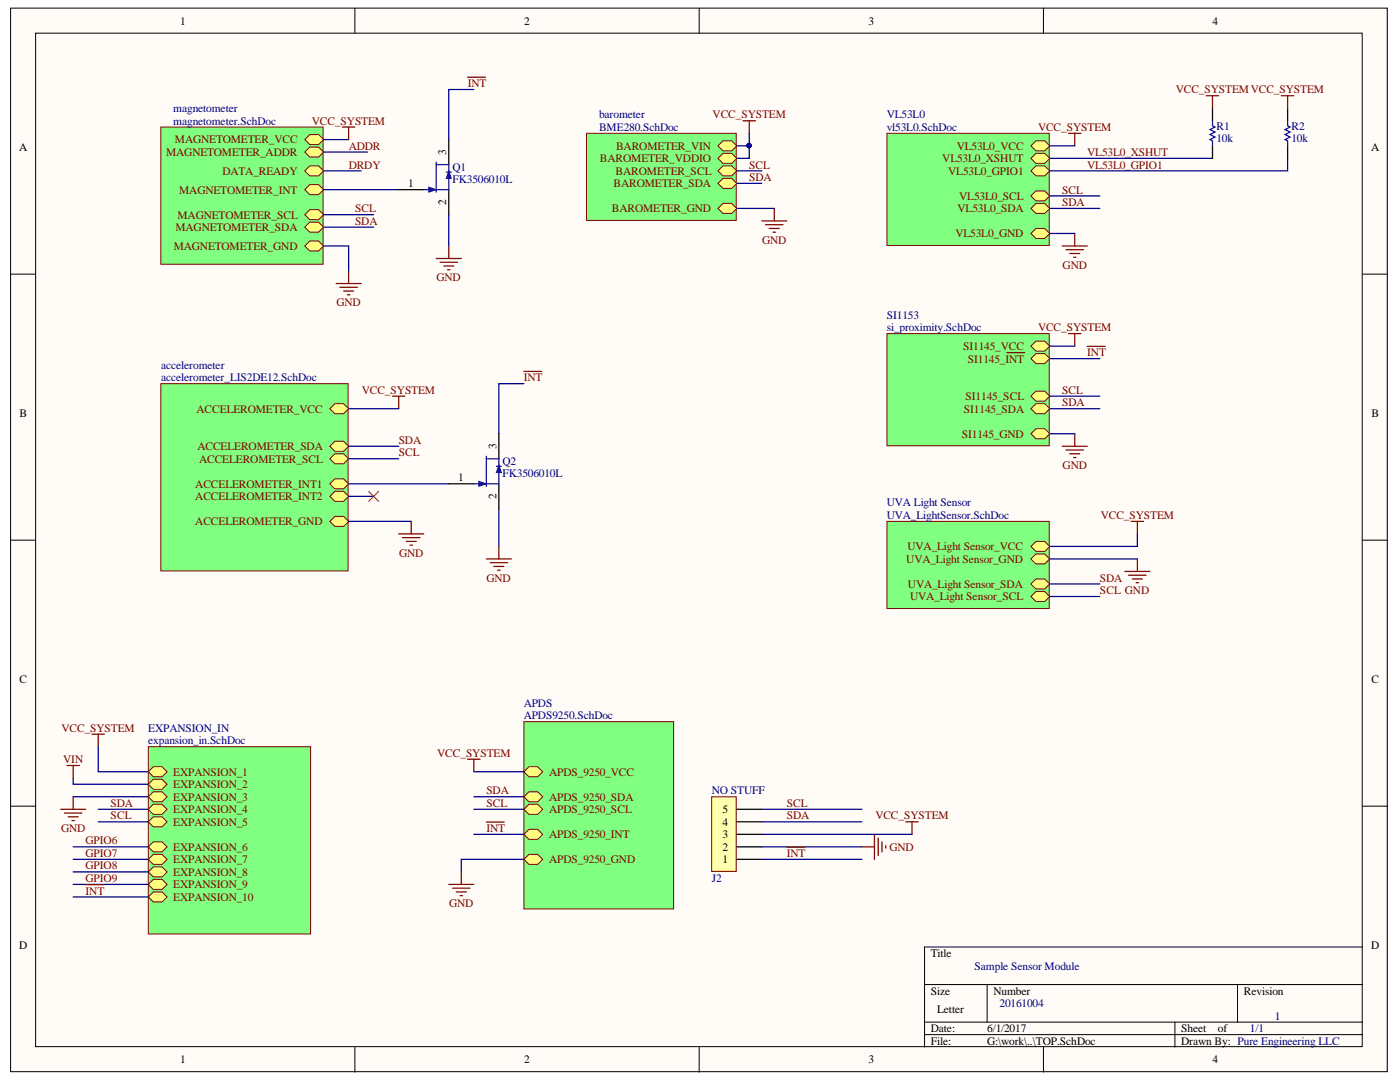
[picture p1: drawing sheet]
<svg xmlns="http://www.w3.org/2000/svg" width="279mm" height="216mm" viewBox="0 0 279 216" stroke-linecap="round" stroke-linejoin="round" font-family="sans-serif">
<defs><g id="words">
<g font-size="2.3">
<text x="35.9" y="4.9">1</text>
<text x="104.6" y="4.9">2</text>
<text x="173.3" y="4.9">3</text>
<text x="242" y="4.9">4</text>
<text x="3.8" y="30.2">A</text>
<text x="89" y="30.9" transform="rotate(-90 89 30.9)">3</text>
<text x="273.6" y="30.2">A</text>
<text x="81.4" y="37.4">1</text>
<text x="89" y="41" transform="rotate(-90 89 41)">2</text>
<text x="3.9" y="83.3">B</text>
<text x="273.7" y="83.3">B</text>
<text x="99.1" y="89.5" transform="rotate(-90 99.1 89.5)">3</text>
<text x="91.4" y="96">1</text>
<text x="99.1" y="99.7" transform="rotate(-90 99.1 99.7)">2</text>
<text x="3.9" y="136.3">C</text>
<text x="273.7" y="136.3">C</text>
<text x="144.2" y="167.3">3</text>
<text x="144.2" y="164.7">4</text>
<text x="144.2" y="162.2">5</text>
<text x="144.2" y="172.3">1</text>
<text x="144.2" y="169.7">2</text>
<text x="3.8" y="189.4">D</text>
<text x="185.8" y="191">Title</text>
<text x="273.6" y="189.4">D</text>
<text x="185.8" y="198.5">Size</text>
<text x="187" y="202.2">Letter</text>
<text x="198.3" y="198.5">Number</text>
<text x="248.3" y="198.5">Revision</text>
<text x="185.8" y="206">Date:</text>
<text x="185.8" y="208.4">File:</text>
<text x="197" y="206">6/1/2017</text>
<text x="197" y="208.4">G:\work\..\TOP.SchDoc</text>
<text x="235.7" y="206">Sheet</text>
<text x="235.7" y="208.4">Drawn By: Pure Engineering LLC</text>
<text x="243.1" y="206">of</text>
<text x="35.9" y="212.2">1</text>
<text x="104.6" y="212.2">2</text>
<text x="173.3" y="212.2">3</text>
<text x="242" y="212.2">4</text>
</g>
<g font-size="2.3" fill="#800000">
<text x="93.4" y="17.3">INT</text>
<text x="142.2" y="23.6">VCC_SYSTEM</text>
<text x="234.6" y="18.6">VCC_SYSTEMVCC_SYSTEM</text>
<text x="34.9" y="28.6">MAGNETOMETER_VCC</text>
<text x="62.2" y="24.9">VCC_SYSTEM</text>
<text x="69.6" y="29.8">ADDR</text>
<text x="122.9" y="29.8">BAROMETER_VIN</text>
<text x="190.9" y="29.8">VL53L0_VCC</text>
<text x="207.2" y="26.1">VCC_SYSTEM</text>
<text x="33.1" y="31.1">MAGNETOMETER_ADDR</text>
<text x="44.4" y="34.8">DATA_READY</text>
<text x="69.6" y="33.6">DRDY</text>
<text x="119.7" y="32.4">BAROMETER_VDDIO</text>
<text x="122.9" y="34.8">BAROMETER_SCL</text>
<text x="149.5" y="33.6">SCL</text>
<text x="188.1" y="32.4">VL53L0_XSHUT</text>
<text x="189.2" y="34.8">VL53L0_GPIO1</text>
<text x="217" y="33.6">VL53L0_GPIO1</text>
<text x="217" y="31.1">VL53L0_XSHUT</text>
<text x="35.8" y="38.6">MAGNETOMETER_INT</text>
<text x="122.4" y="37.4">BAROMETER_SDA</text>
<text x="149.5" y="36.1">SDA</text>
<text x="191.4" y="39.8">VL53L0_SCL</text>
<text x="212" y="38.6">SCL</text>
<text x="212" y="41.1">SDA</text>
<text x="35" y="46.1">MAGNETOMETER_SDA</text>
<text x="35.4" y="43.6">MAGNETOMETER_SCL</text>
<text x="70.9" y="42.4">SCL</text>
<text x="70.9" y="44.9">SDA</text>
<text x="122.1" y="42.4">BAROMETER_GND</text>
<text x="190.7" y="47.3">VL53L0_GND</text>
<text x="191.1" y="42.4">VL53L0_SDA</text>
<text x="34.7" y="49.9">MAGNETOMETER_GND</text>
<text x="152.1" y="48.6">GND</text>
<text x="212.1" y="53.6">GND</text>
<text x="87.1" y="56">GND</text>
<text x="67.1" y="61.1">GND</text>
<text x="192.2" y="69.8">SI1145_VCC</text>
<text x="207.2" y="66.1">VCC_SYSTEM</text>
<text x="217" y="71.1">INT</text>
<text x="104.5" y="76.1">INT</text>
<text x="193.1" y="72.4">SI1145_INT</text>
<text x="39.2" y="82.3">ACCELEROMETER_VCC</text>
<text x="72.2" y="78.5">VCC_SYSTEM</text>
<text x="192.4" y="82.3">SI1145_SDA</text>
<text x="192.7" y="79.8">SI1145_SCL</text>
<text x="212" y="78.5">SCL</text>
<text x="212" y="81.1">SDA</text>
<text x="39.4" y="89.8">ACCELEROMETER_SDA</text>
<text x="79.6" y="88.6">SDA</text>
<text x="191.9" y="87.3">SI1145_GND</text>
<text x="39.7" y="92.3">ACCELEROMETER_SCL</text>
<text x="79.6" y="91">SCL</text>
<text x="212.1" y="93.6">GND</text>
<text x="39" y="97.3">ACCELEROMETER_INT1</text>
<text x="39" y="99.8">ACCELEROMETER_INT2</text>
<text x="39" y="104.8">ACCELEROMETER_GND</text>
<text x="219.7" y="103.6">VCC_SYSTEM</text>
<text x="79.7" y="111.1">GND</text>
<text x="180.9" y="112.3">UVA_Light Sensor_GND</text>
<text x="181.1" y="109.8">UVA_Light Sensor_VCC</text>
<text x="97.1" y="116.1">GND</text>
<text x="181.2" y="117.2">UVA_Light Sensor_SDA</text>
<text x="181.6" y="119.8">UVA_Light Sensor_SCL</text>
<text x="219.5" y="116.1">SDA</text>
<text x="219.5" y="118.5">SCL GND</text>
<text x="12.3" y="146">VCC_SYSTEM</text>
<text x="12.6" y="152.2">VIN</text>
<text x="34.6" y="154.8">EXPANSION_1</text>
<text x="87.3" y="151">VCC_SYSTEM</text>
<text x="109.6" y="154.8">APDS_9250_VCC</text>
<text x="22.1" y="161">SDA</text>
<text x="34.6" y="157.2">EXPANSION_2</text>
<text x="34.6" y="159.8">EXPANSION_3</text>
<text x="97.1" y="161">SCL</text>
<text x="97.1" y="158.5">SDA</text>
<text x="109.6" y="159.8">APDS_9250_SDA</text>
<text x="157" y="161">SCL</text>
<text x="12.2" y="166">GND</text>
<text x="22.1" y="163.5">SCL</text>
<text x="34.6" y="162.2">EXPANSION_4</text>
<text x="34.6" y="164.7">EXPANSION_5</text>
<text x="97.1" y="166">INT</text>
<text x="109.6" y="162.2">APDS_9250_SCL</text>
<text x="109.6" y="167.3">APDS_9250_INT</text>
<text x="157" y="163.5">SDA</text>
<text x="174.7" y="163.5">VCC_SYSTEM</text>
<text x="17.1" y="168.5">GPIO6</text>
<text x="17.1" y="171">GPIO7</text>
<text x="17.1" y="173.5">GPIO8</text>
<text x="34.6" y="172.3">EXPANSION_7</text>
<text x="34.6" y="169.7">EXPANSION_6</text>
<text x="109.6" y="172.3">APDS_9250_GND</text>
<text x="157" y="171">INT</text>
<text x="177.5" y="169.7">GND</text>
<text x="17.1" y="176">GPIO9</text>
<text x="17.1" y="178.5">INT</text>
<text x="34.6" y="179.7">EXPANSION_10</text>
<text x="34.6" y="177.3">EXPANSION_9</text>
<text x="34.6" y="174.7">EXPANSION_8</text>
<text x="89.6" y="181">GND</text>
</g>
<g font-size="2.3" fill="#000080">
<text x="34.6" y="22.4">magnetometer</text>
<text x="119.6" y="23.6">barometer</text>
<text x="177" y="23.6">VL53L0</text>
<text x="34.6" y="24.9">magnetometer.SchDoc</text>
<text x="119.6" y="26.1">BME280.SchDoc</text>
<text x="177" y="26.1">vl53L0.SchDoc</text>
<text x="242.8" y="28.3">10k</text>
<text x="242.8" y="25.9">R1</text>
<text x="257.7" y="28.3">10k</text>
<text x="257.7" y="25.9">R2</text>
<text x="90.3" y="34.1">Q1</text>
<text x="90.3" y="36.6">FK3506010L</text>
<text x="177" y="63.6">SI1153</text>
<text x="177" y="66.1">si_proximity.SchDoc</text>
<text x="32.1" y="73.5">accelerometer</text>
<text x="32.1" y="76.1">accelerometer_LIS2DE12.SchDoc</text>
<text x="100.3" y="95.3">FK3506010L</text>
<text x="100.3" y="92.8">Q2</text>
<text x="177" y="101">UVA Light Sensor</text>
<text x="177" y="103.6">UVA_LightSensor.SchDoc</text>
<text x="104.5" y="141">APDS</text>
<text x="104.5" y="143.5">APDS9250.SchDoc</text>
<text x="29.6" y="146">EXPANSION_IN</text>
<text x="29.6" y="148.5">expansion_in.SchDoc</text>
<text x="142.1" y="158.5">NO STUFF</text>
<text x="142.1" y="176">J2</text>
<text x="194.5" y="193.5">Sample Sensor Module</text>
<text x="199.5" y="200.9">20161004</text>
<text x="254.4" y="203.5">1</text>
<text x="249.4" y="206">1/1</text>
</g>
</g></defs>
<g fill="#fffcf8" stroke="#000" stroke-width=".2">
<path d="M2.1 1.6h274.8v212.2h-274.8z"/>
<path d="M7.1 6.6h264.8v202.2h-264.8z"/>
</g>
<g fill="none" stroke="#000" stroke-width=".2">
<path d="M70.8 1.6v5M139.5 1.6v5M208.2 1.6v5M2.1 54.7h5M272 54.7h5M2.1 107.8h5M272 107.8h5M2.1 160.9h5M272 160.9h5M184.5 196.5h87.5M197 196.5v7.5M247 196.5v7.5"/>
<path d="M272 189h-87.5v19.9M70.8 208.9v5M139.5 208.9v5M184.5 204h87.5M184.5 206.4h87.5M208.2 208.9v5M234.5 204v4.9"/>
</g>
<path d="M29.6 149h32.4v37.4h-32.4z" fill="#80ff80" stroke="#800000" stroke-width=".2"/>
<path d="M29.6 154l1-1h1.7l1 1-1 1h-1.7z" fill-rule="evenodd" fill="#ffff80"/>
<path d="M29.6 154l1-1h1.7l1 1-1 1h-1.7z" fill="none" stroke="#800000" stroke-width=".2"/>
<path d="M29.6 156.5l1-1h1.7l1 1-1 1h-1.7z" fill-rule="evenodd" fill="#ffff80"/>
<path d="M29.6 156.5l1-1h1.7l1 1-1 1h-1.7z" fill="none" stroke="#800000" stroke-width=".2"/>
<path d="M29.6 159l1-1h1.7l1 1-1 1h-1.7z" fill-rule="evenodd" fill="#ffff80"/>
<path d="M29.6 159l1-1h1.7l1 1-1 1h-1.7z" fill="none" stroke="#800000" stroke-width=".2"/>
<path d="M29.6 161.5l1-1h1.7l1 1-1 1h-1.7z" fill-rule="evenodd" fill="#ffff80"/>
<path d="M29.6 161.5l1-1h1.7l1 1-1 1h-1.7z" fill="none" stroke="#800000" stroke-width=".2"/>
<path d="M29.6 164l1-1h1.7l1 1-1 1h-1.7z" fill-rule="evenodd" fill="#ffff80"/>
<path d="M29.6 164l1-1h1.7l1 1-1 1h-1.7z" fill="none" stroke="#800000" stroke-width=".2"/>
<path d="M29.6 179l1-1h1.7l1 1-1 1h-1.7z" fill-rule="evenodd" fill="#ffff80"/>
<path d="M29.6 179l1-1h1.7l1 1-1 1h-1.7z" fill="none" stroke="#800000" stroke-width=".2"/>
<path d="M29.6 176.5l1-1h1.7l1 1-1 1h-1.7z" fill-rule="evenodd" fill="#ffff80"/>
<path d="M29.6 176.5l1-1h1.7l1 1-1 1h-1.7z" fill="none" stroke="#800000" stroke-width=".2"/>
<path d="M29.6 174l1-1h1.7l1 1-1 1h-1.7z" fill-rule="evenodd" fill="#ffff80"/>
<path d="M29.6 174l1-1h1.7l1 1-1 1h-1.7z" fill="none" stroke="#800000" stroke-width=".2"/>
<path d="M29.6 171.5l1-1h1.7l1 1-1 1h-1.7z" fill-rule="evenodd" fill="#ffff80"/>
<path d="M29.6 171.5l1-1h1.7l1 1-1 1h-1.7z" fill="none" stroke="#800000" stroke-width=".2"/>
<path d="M29.6 169l1-1h1.7l1 1-1 1h-1.7z" fill-rule="evenodd" fill="#ffff80"/>
<path d="M29.6 169l1-1h1.7l1 1-1 1h-1.7z" fill="none" stroke="#800000" stroke-width=".2"/>
<path d="M13.4 152.7h2.5M14.6 152.7v2.5M14.6 159v2.5M18.4 146.5h2.5M19.6 146.5v2.5M12.1 161.5h5M12.9 162.2h3.5M13.6 163h2M14.4 163.7h.5M17.1 176.5h.6M17.8 176.5h1.5M19.4 176.5h1.3" fill="none" stroke="#800000" stroke-width=".25"/>
<path d="M14.6 155.2v1.3h15M14.6 159h15M19.6 149v5h10M14.6 169h15M14.6 171.5h15M14.6 179h15M14.6 174h15M14.6 176.5h15M19.6 161.5h10M19.6 164h10" fill="none" stroke="#000080" stroke-width=".25"/>
<path d="M32.1 25.4h32.4v27.3h-32.4z" fill="#80ff80" stroke="#800000" stroke-width=".2"/>
<path d="M60.8 27.8l1-.9h1.8l1 .9-1 1h-1.8z" fill-rule="evenodd" fill="#ffff80"/>
<path d="M60.8 27.8l1-.9h1.8l1 .9-1 1h-1.8z" fill="none" stroke="#800000" stroke-width=".2"/>
<path d="M60.8 34.1l1-1h1.8l1 1-1 1h-1.8z" fill-rule="evenodd" fill="#ffff80"/>
<path d="M60.8 34.1l1-1h1.8l1 1-1 1h-1.8z" fill="none" stroke="#800000" stroke-width=".2"/>
<path d="M60.8 37.8l1-1h1.8l1 1-1 1h-1.8z" fill-rule="evenodd" fill="#ffff80"/>
<path d="M60.8 37.8l1-1h1.8l1 1-1 1h-1.8z" fill="none" stroke="#800000" stroke-width=".2"/>
<path d="M60.8 42.8l1-1h1.8l1 1-1 1h-1.8z" fill-rule="evenodd" fill="#ffff80"/>
<path d="M60.8 42.8l1-1h1.8l1 1-1 1h-1.8z" fill="none" stroke="#800000" stroke-width=".2"/>
<path d="M60.8 45.3l1-1h1.8l1 1-1 1h-1.8z" fill-rule="evenodd" fill="#ffff80"/>
<path d="M60.8 45.3l1-1h1.8l1 1-1 1h-1.8z" fill="none" stroke="#800000" stroke-width=".2"/>
<path d="M60.8 49.1l1-1h1.8l1 1-1 1h-1.8z" fill-rule="evenodd" fill="#ffff80"/>
<path d="M60.8 49.1l1-1h1.8l1 1-1 1h-1.8z" fill="none" stroke="#800000" stroke-width=".2"/>
<path d="M60.8 30.3l1-1h1.8l1 1-1 1h-1.8z" fill-rule="evenodd" fill="#ffff80"/>
<path d="M60.8 30.3l1-1h1.8l1 1-1 1h-1.8z" fill="none" stroke="#800000" stroke-width=".2"/>
<path d="M64.6 27.8h5M64.6 34.1h7.5M64.6 30.3h8.7M64.6 37.8h15M64.6 49.1h5v5M64.6 42.8h10M64.6 45.3h10M89.6 42.8v6.3" fill="none" stroke="#000080" stroke-width=".25"/>
<g fill="none" stroke="#800000" stroke-width=".25">
<path d="M93.3 15.4h.6M94 15.4h1.5M95.6 15.4h1.3M68.3 25.4h2.5M69.6 25.4v2.4M67.1 56.6h5M67.8 57.3h3.5M68.6 58.1h2M69.3 58.8h.5M69.6 54.1v2.5M87.1 51.6h5M87.8 52.3h3.5"/>
<path d="M88.6 53.1h2M89.3 53.8h.5M89.6 49.1v2.5"/>
</g>
<path d="M177 26.6h32.4v22.4h-32.4z" fill="#80ff80" stroke="#800000" stroke-width=".2"/>
<path d="M205.7 41.6l1-1h1.8l1 1-1 1h-1.8z" fill-rule="evenodd" fill="#ffff80"/>
<path d="M205.7 41.6l1-1h1.8l1 1-1 1h-1.8z" fill="none" stroke="#800000" stroke-width=".2"/>
<path d="M205.7 39.1l1-1h1.8l1 1-1 1h-1.8z" fill-rule="evenodd" fill="#ffff80"/>
<path d="M205.7 39.1l1-1h1.8l1 1-1 1h-1.8z" fill="none" stroke="#800000" stroke-width=".2"/>
<path d="M205.7 46.6l1-1h1.8l1 1-1 1h-1.8z" fill-rule="evenodd" fill="#ffff80"/>
<path d="M205.7 46.6l1-1h1.8l1 1-1 1h-1.8z" fill="none" stroke="#800000" stroke-width=".2"/>
<path d="M205.7 29.1l1-1h1.8l1 1-1 1h-1.8z" fill-rule="evenodd" fill="#ffff80"/>
<path d="M205.7 29.1l1-1h1.8l1 1-1 1h-1.8z" fill="none" stroke="#800000" stroke-width=".2"/>
<path d="M205.7 31.6l1-1h1.8l1 1-1 1h-1.8z" fill-rule="evenodd" fill="#ffff80"/>
<path d="M205.7 31.6l1-1h1.8l1 1-1 1h-1.8z" fill="none" stroke="#800000" stroke-width=".2"/>
<path d="M205.7 34.1l1-1h1.8l1 1-1 1h-1.8z" fill-rule="evenodd" fill="#ffff80"/>
<path d="M205.7 34.1l1-1h1.8l1 1-1 1h-1.8z" fill="none" stroke="#800000" stroke-width=".2"/>
<path d="M240.7 19.1h2.5M242 19.1v2.5M213.2 26.6h2.5M214.5 26.6v2.5M212 49.1h5M212.7 49.8h3.5M213.5 50.6h2M214.2 51.3h.5M214.5 46.6v2.5" fill="none" stroke="#800000" stroke-width=".25"/>
<path d="M209.5 29.1h5M209.5 39.1h10M209.5 31.6h32.5M257 31.6v2.5h-47.5M209.5 46.6h5M209.5 41.6h10" fill="none" stroke="#000080" stroke-width=".25"/>
<path d="M242 21.6v2.5M242 29.1v2.5M257 21.6v2.5M257 29.1v2.5" fill="none" stroke="#000" stroke-width=".25"/>
<path d="M242 24.1v1l.5 .3-1 .5 1 .5-1 .5 1 .4-1 .5 .5 .3v1M257 24.1v1l.5 .3-1 .5 1 .5-1 .5 1 .4-1 .5 .5 .3v1" fill="none" stroke="#00f" stroke-width=".25"/>
<path d="M32.1 76.6h37.4v37.3h-37.4z" fill="#80ff80" stroke="#800000" stroke-width=".2"/>
<path d="M65.8 81.6l1-1h1.8l1 1-1 1h-1.8z" fill-rule="evenodd" fill="#ffff80"/>
<path d="M65.8 81.6l1-1h1.8l1 1-1 1h-1.8z" fill="none" stroke="#800000" stroke-width=".2"/>
<path d="M65.8 89l1-1h1.8l1 1-1 1h-1.8z" fill-rule="evenodd" fill="#ffff80"/>
<path d="M65.8 89l1-1h1.8l1 1-1 1h-1.8z" fill="none" stroke="#800000" stroke-width=".2"/>
<path d="M65.8 91.5l1-1h1.8l1 1-1 1h-1.8z" fill-rule="evenodd" fill="#ffff80"/>
<path d="M65.8 91.5l1-1h1.8l1 1-1 1h-1.8z" fill="none" stroke="#800000" stroke-width=".2"/>
<path d="M65.8 96.5l1-1h1.8l1 1-1 1h-1.8z" fill-rule="evenodd" fill="#ffff80"/>
<path d="M65.8 96.5l1-1h1.8l1 1-1 1h-1.8z" fill="none" stroke="#800000" stroke-width=".2"/>
<path d="M65.8 99l1-1h1.8l1 1-1 1h-1.8z" fill-rule="evenodd" fill="#ffff80"/>
<path d="M65.8 99l1-1h1.8l1 1-1 1h-1.8z" fill="none" stroke="#800000" stroke-width=".2"/>
<path d="M65.8 104l1-1h1.8l1 1-1 1h-1.8z" fill-rule="evenodd" fill="#ffff80"/>
<path d="M65.8 104l1-1h1.8l1 1-1 1h-1.8z" fill="none" stroke="#800000" stroke-width=".2"/>
<g fill="none" stroke="#800000" stroke-width=".25">
<path d="M255.7 19.1h2.5M257 19.1v2.5M78.3 79.1h2.5M79.6 79.1v2.5M104.6 74.1h.6M105.2 74.1h1.6M106.9 74.1h1.2M79.6 106.5h5M80.3 107.3h3.5M81.1 108h2M81.8 108.8h.5M82.1 104v2.5"/>
<path d="M97.1 111.5h5M97.8 112.3h3.5M98.6 113h2M99.3 113.8h.5M99.6 109v2.5"/>
</g>
<path d="M69.6 91.5h10M69.6 89h10M69.6 81.6h10M69.6 96.5h20M69.6 104h12.5M99.6 101.5v7.5" fill="none" stroke="#000080" stroke-width=".25"/>
<path d="M89.6 96.5h5M99.6 86.5v5M99.6 96.5v5" fill="none" stroke="#000" stroke-width=".25"/>
<path d="M94.6 96.5h2.5M97.1 91v6" fill="none" stroke="#00f" stroke-width=".25"/>
<path d="M95.6 96l1.5 .5-1.5 .5z" fill="#00f"/>
<path d="M95.6 96l1.5 .5-1.5 .5z" fill="none" stroke="#00f" stroke-width=".2"/>
<path d="M97.1 91.5h2.5M97.1 96.5h2.5" fill="none" stroke="#00f" stroke-width=".25"/>
<path d="M99.6 92.8l.5 1.5h-1z" fill="#00f"/>
<path d="M99.6 92.8l.5 1.5h-1z" fill="none" stroke="#00f" stroke-width=".2"/>
<path d="M84.6 37.8h2.5M87.1 32.3v6M99.1 93h1M99.6 91.5v5" fill="none" stroke="#00f" stroke-width=".25"/>
<path d="M79.6 37.8h5M89.6 27.8v5M89.6 37.8v5" fill="none" stroke="#000" stroke-width=".25"/>
<path d="M85.6 37.3l1.5 .5-1.5 .5z" fill="#00f"/>
<path d="M85.6 37.3l1.5 .5-1.5 .5z" fill="none" stroke="#00f" stroke-width=".2"/>
<path d="M87.1 32.8h2.5M87.1 37.8h2.5" fill="none" stroke="#00f" stroke-width=".25"/>
<path d="M89.6 34.1l.5 1.5h-1z" fill="#00f"/>
<path d="M89.6 34.1l.5 1.5h-1z" fill="none" stroke="#00f" stroke-width=".2"/>
<path d="M89.1 34.3h1M89.6 32.8v5" fill="none" stroke="#00f" stroke-width=".25"/>
<path d="M177 66.6h32.4v22.3h-32.4z" fill="#80ff80" stroke="#800000" stroke-width=".2"/>
<path d="M205.7 81.6l1-1h1.8l1 1-1 1h-1.8z" fill-rule="evenodd" fill="#ffff80"/>
<path d="M205.7 81.6l1-1h1.8l1 1-1 1h-1.8z" fill="none" stroke="#800000" stroke-width=".2"/>
<path d="M205.7 79.1l1-1h1.8l1 1-1 1h-1.8z" fill-rule="evenodd" fill="#ffff80"/>
<path d="M205.7 79.1l1-1h1.8l1 1-1 1h-1.8z" fill="none" stroke="#800000" stroke-width=".2"/>
<path d="M205.7 86.5l1-.9h1.8l1 .9-1 1h-1.8z" fill-rule="evenodd" fill="#ffff80"/>
<path d="M205.7 86.5l1-.9h1.8l1 .9-1 1h-1.8z" fill="none" stroke="#800000" stroke-width=".2"/>
<path d="M205.7 69.1l1-1h1.8l1 1-1 1h-1.8z" fill-rule="evenodd" fill="#ffff80"/>
<path d="M205.7 69.1l1-1h1.8l1 1-1 1h-1.8z" fill="none" stroke="#800000" stroke-width=".2"/>
<path d="M205.7 71.6l1-1h1.8l1 1-1 1h-1.8z" fill-rule="evenodd" fill="#ffff80"/>
<path d="M205.7 71.6l1-1h1.8l1 1-1 1h-1.8z" fill="none" stroke="#800000" stroke-width=".2"/>
<g fill="none" stroke="#800000" stroke-width=".25">
<path d="M201 70.4h.6M201.6 70.4h1.5M203.2 70.4h1.3M213.2 66.6h2.5M214.5 66.6v2.5M217 69.1h.6M217.7 69.1h1.5M219.3 69.1h1.3M212 89h5M212.7 89.8h3.5M213.5 90.5h2M214.2 91.3h.5"/>
<path d="M214.5 86.5v2.5"/>
</g>
<path d="M209.5 69.1h5M209.5 79.1h10M209.5 71.6h10M209.5 86.5h5M209.5 81.6h10" fill="none" stroke="#000080" stroke-width=".25"/>
<path d="M177 104h32.4v17.4h-32.4z" fill="#80ff80" stroke="#800000" stroke-width=".2"/>
<path d="M205.7 109l1-1h1.8l1 1-1 1h-1.8z" fill-rule="evenodd" fill="#ffff80"/>
<path d="M205.7 109l1-1h1.8l1 1-1 1h-1.8z" fill="none" stroke="#800000" stroke-width=".2"/>
<path d="M205.7 111.5l1-1h1.8l1 1-1 1h-1.8z" fill-rule="evenodd" fill="#ffff80"/>
<path d="M205.7 111.5l1-1h1.8l1 1-1 1h-1.8z" fill="none" stroke="#800000" stroke-width=".2"/>
<path d="M205.7 119l1-1h1.8l1 1-1 1h-1.8z" fill-rule="evenodd" fill="#ffff80"/>
<path d="M205.7 119l1-1h1.8l1 1-1 1h-1.8z" fill="none" stroke="#800000" stroke-width=".2"/>
<path d="M205.7 116.5l1-1h1.8l1 1-1 1h-1.8z" fill-rule="evenodd" fill="#ffff80"/>
<path d="M205.7 116.5l1-1h1.8l1 1-1 1h-1.8z" fill="none" stroke="#800000" stroke-width=".2"/>
<path d="M148.3 24.1h2.5M149.5 24.1v2.5M224.5 114h5M225.2 114.8h3.5M225.7 104h2.5M226 115.5h2M226.7 116.3h.5M227 104v2.5M227 111.5v2.5" fill="none" stroke="#800000" stroke-width=".25"/>
<path d="M69.6 99h5M209.5 119h10M209.5 116.5h10M209.5 111.5h17.5M227 106.5v2.5h-17.5" fill="none" stroke="#000080" stroke-width=".25"/>
<path d="M73.6 98l2 2M75.6 98l-2 2" fill="none" stroke="#f00" stroke-width=".2"/>
<path d="M117 26.6h29.9v17.4h-29.9z" fill="#80ff80" stroke="#800000" stroke-width=".2"/>
<path d="M143.3 29.1l1-1h1.7l1 1-1 1h-1.7z" fill-rule="evenodd" fill="#ffff80"/>
<path d="M143.3 29.1l1-1h1.7l1 1-1 1h-1.7z" fill="none" stroke="#800000" stroke-width=".2"/>
<path d="M143.3 36.6l1-1h1.7l1 1-1 1h-1.7z" fill-rule="evenodd" fill="#ffff80"/>
<path d="M143.3 36.6l1-1h1.7l1 1-1 1h-1.7z" fill="none" stroke="#800000" stroke-width=".2"/>
<path d="M143.3 41.6l1-1h1.7l1 1-1 1h-1.7z" fill-rule="evenodd" fill="#ffff80"/>
<path d="M143.3 41.6l1-1h1.7l1 1-1 1h-1.7z" fill="none" stroke="#800000" stroke-width=".2"/>
<path d="M143.3 34.1l1-1h1.7l1 1-1 1h-1.7z" fill-rule="evenodd" fill="#ffff80"/>
<path d="M143.3 34.1l1-1h1.7l1 1-1 1h-1.7z" fill="none" stroke="#800000" stroke-width=".2"/>
<path d="M143.3 31.6l1-1h1.7l1 1-1 1h-1.7z" fill-rule="evenodd" fill="#ffff80"/>
<path d="M143.3 31.6l1-1h1.7l1 1-1 1h-1.7z" fill="none" stroke="#800000" stroke-width=".2"/>
<path d="M147 34.1h5M147 36.6h5M149.5 26.6v2.5h-2.5M149.5 29.1v2.5h-2.5M147 41.6h7.5" fill="none" stroke="#000080" stroke-width=".25"/>
<circle cx="149.5" cy="29" r=".45" fill="#000080" stroke="#000080" stroke-width=".2"/>
<path d="M152 44.1h5M152.8 44.8h3.5M153.5 45.6h2M154.3 46.3h.5M154.5 41.6v2.5" fill="none" stroke="#800000" stroke-width=".25"/>
<path d="M104.6 144h29.8v37.4h-29.8z" fill="#80ff80" stroke="#800000" stroke-width=".2"/>
<path d="M104.6 154l1-1h1.7l1 1-1 1h-1.7z" fill-rule="evenodd" fill="#ffff80"/>
<path d="M104.6 154l1-1h1.7l1 1-1 1h-1.7z" fill="none" stroke="#800000" stroke-width=".2"/>
<path d="M104.6 171.5l1-1h1.7l1 1-1 1h-1.7z" fill-rule="evenodd" fill="#ffff80"/>
<path d="M104.6 171.5l1-1h1.7l1 1-1 1h-1.7z" fill="none" stroke="#800000" stroke-width=".2"/>
<path d="M104.6 161.5l1-1h1.7l1 1-1 1h-1.7z" fill-rule="evenodd" fill="#ffff80"/>
<path d="M104.6 161.5l1-1h1.7l1 1-1 1h-1.7z" fill="none" stroke="#800000" stroke-width=".2"/>
<path d="M104.6 159l1-1h1.7l1 1-1 1h-1.7z" fill-rule="evenodd" fill="#ffff80"/>
<path d="M104.6 159l1-1h1.7l1 1-1 1h-1.7z" fill="none" stroke="#800000" stroke-width=".2"/>
<path d="M104.6 166.5l1-1h1.7l1 1-1 1h-1.7z" fill-rule="evenodd" fill="#ffff80"/>
<path d="M104.6 166.5l1-1h1.7l1 1-1 1h-1.7z" fill="none" stroke="#800000" stroke-width=".2"/>
<path d="M93.3 151.5h2.5M94.6 151.5v2.5M89.6 176.5h5M90.3 177.2h3.5M91.1 178h2M91.8 178.7h.5M92.1 174v2.5M97.1 164h.6M97.7 164h1.6M99.4 164h1.2" fill="none" stroke="#800000" stroke-width=".25"/>
<path d="M94.6 159h10M94.6 154h10M94.6 161.5h10M94.6 166.5h10M104.6 171.5h-12.5v2.5" fill="none" stroke="#000080" stroke-width=".25"/>
<path d="M142 159h4.9v14.9h-4.9z" fill="#ffffb0" stroke="#800000" stroke-width=".2"/>
<path d="M147 171.5h5M147 169h5M147 166.5h5M147 164h5M147 161.5h5" fill="none" stroke="#000" stroke-width=".25"/>
<path d="M157 169h.6M157.7 169h1.5M159.3 169h1.3M172 169h2.5M174.5 166.5v5M175.3 167.2v3.5M176 168v2M176.8 168.7v.5M180.8 164h2.5M182 164v2.5" fill="none" stroke="#800000" stroke-width=".25"/>
<path d="M94.6 17.9h-5v9.9M104.6 76.6h-5v9.9M152 169h20M152 161.5h20M152 164h20M152 166.5h30M152 171.5h20" fill="none" stroke="#000080" stroke-width=".25"/>
<use href="#words"/>
</svg>
